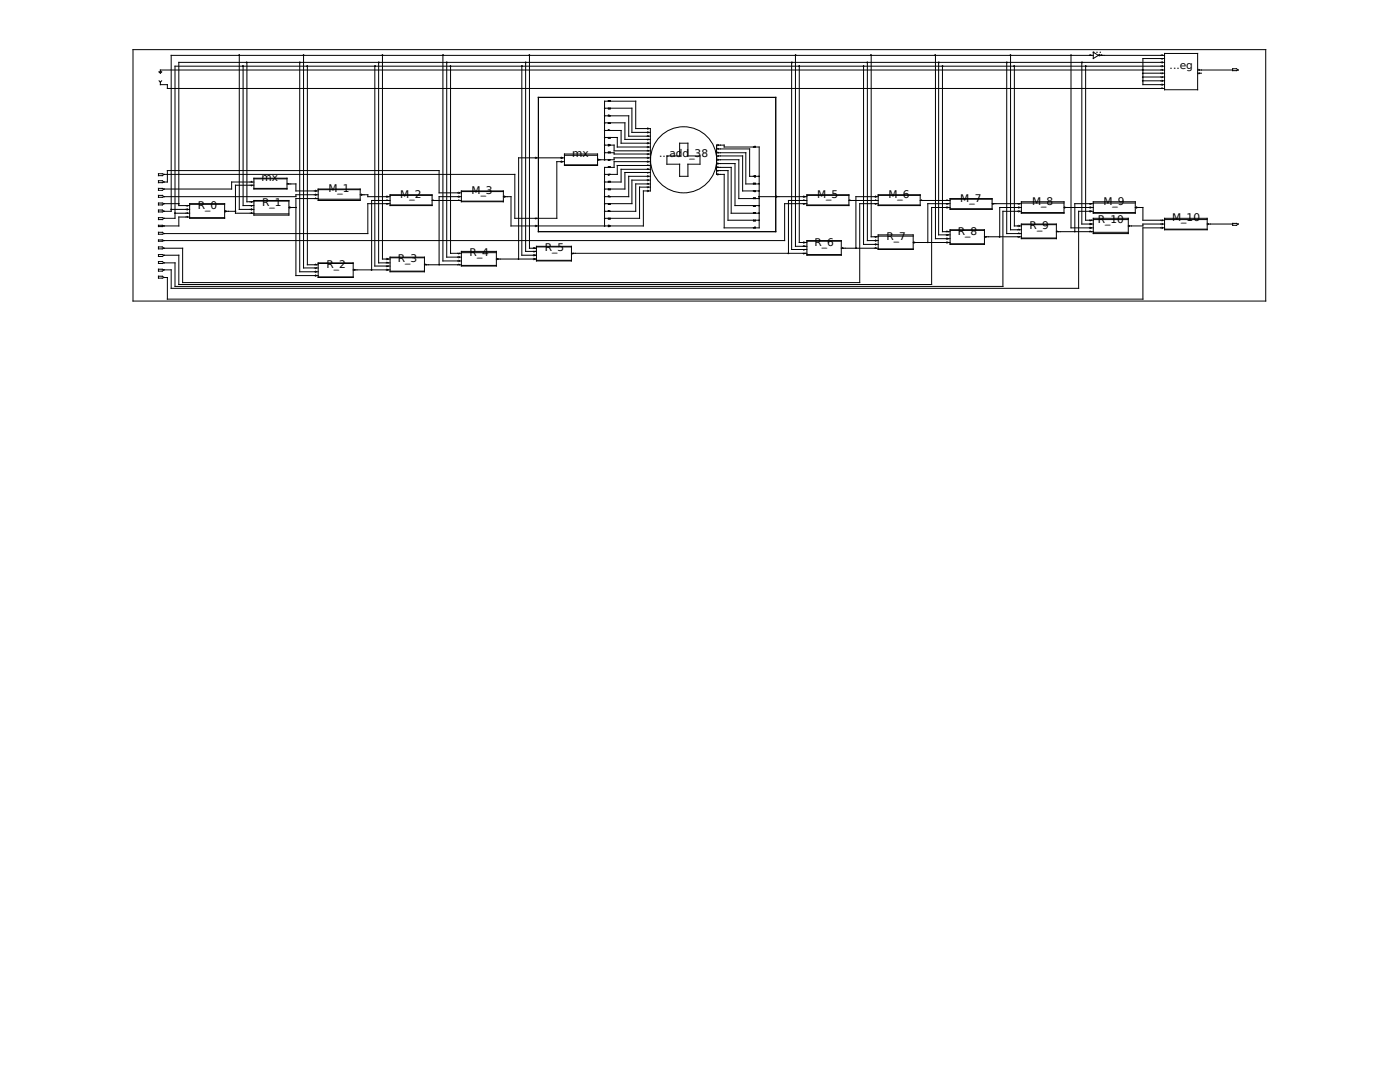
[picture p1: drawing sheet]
<svg xmlns="http://www.w3.org/2000/svg" width="279mm" height="216mm" viewBox="0 0 279 216" stroke-linecap="round" stroke-linejoin="round" font-family="sans-serif">
<defs><g id="words">
<g font-size="2.1">
<text x="217.9" y="10.5">...</text>
<text x="233.4" y="13.8">...eg</text>
<text x="114.2" y="31.4">mx</text>
<text x="131.6" y="31.4">...add_38</text>
<text x="39.5" y="41.7">R_0</text>
<text x="52.2" y="36.2">mx</text>
<text x="52.3" y="41">R_1</text>
<text x="65.5" y="38.4">M_1</text>
<text x="79.9" y="39.5">M_2</text>
<text x="94.1" y="38.7">M_3</text>
<text x="163.1" y="39.5">M_5</text>
<text x="177.3" y="39.5">M_6</text>
<text x="191.6" y="40.3">M_7</text>
<text x="206" y="40.9">M_8</text>
<text x="220.2" y="40.9">M_9</text>
<text x="176.9" y="47.9">R_7</text>
<text x="191.1" y="46.9">R_8</text>
<text x="205.5" y="45.7">R_9</text>
<text x="219.1" y="44.6">R_10</text>
<text x="233.9" y="44.2">M_10</text>
<text x="65.2" y="53.5">R_2</text>
<text x="79.4" y="52.3">R_3</text>
<text x="93.7" y="51.2">R_4</text>
<text x="108.7" y="50.2">R_5</text>
<text x="162.6" y="49">R_6</text>
</g>
</g></defs>
<g fill="none" stroke="#000" stroke-width=".2">
<path d="M26.5 9.9h226.1v50.2h-226.1zM31.8 16.1l.2 .3M31.8 14.4h.5l-.3 .2zM32 16.4v.5h1.4v.8h199M32.3 16.1l-.3 .3M47.8 11v30.8h2.9M48.5 13.2v27.8h2.2M49.3 12.4v27.9h1.4M59.8 12.4v41.8h3.7M60.6 11v42.5h2.9M61.3 13.2v39.6h2.2M74.8 13.2v39.9h3.1"/>
<path d="M75.6 12.4v40.1h2.3M76.3 11v40.7h1.6M88.4 11v41.1h3.7M89.2 12.4v38.9h2.9M89.9 13.2v37.3h2.2M104.1 13.2v37.7h3M104.9 12.4v37.8h2.2M105.7 11v38.5h1.4M107.4 19.4h47.4v26.8h-47.4zM158 12.4v37.4h3M158.8 11v38.1h2.2M159.5 13.2v35.2h1.5"/>
<path d="M172.3 13.2v35.6h3M173.1 12.4v35.6h2.2M173.9 11v36.2h1.4M186.7 11v36.6h2.9M187.3 12.4v34.5h2.3M188.1 13.2v33h1.5M200.9 12.4v34.2h2.9M201.7 11v34.8h2.1M202.4 13.2v31.9h1.4M213.7 11v34.5h4.5M215.9 12.4v32.3h2.3M216.7 13.2v30.7h1.5"/>
<path d="M217.6 10.9l.2 .1M218.2 10.4l1 .6-1 .7zM218.2 11h-184v31.2h-1.4M219.6 11h12.8M219.8 10.9l.2 .1M228.1 16.1h4.3M228.1 15.4h4.3M228.1 14.6h4.3M231.9 10.9l.1 .1M231.9 17.5l.1 .2M231.9 16.8l.1 .1-.1 .1M231.9 16l.1 .1-.1 .2"/>
<path d="M231.9 13.1l.1 .1-.1 .1M231.9 12.3l.1 .1-.1 .2M231.9 13.8l.1 .2M232 15.4l-.1 .1M232 14.6l-.1 .1M232 11.7l-.1 .1M232.4 10.7h6.6v7.2h-6.6zM232.4 14h-200.4v.4M232.4 12.4h-196.7v28.6h2.1M232.4 13.2h-197.5v30.4h-2.1M232.4 11.7h-4.3v5.2h4.3M239 14.6h.8"/>
<path d="M239 14h7M239.3 13.8l.1 .2M239.4 14.6l-.1 .1M246 13.7h.8l.3 .3-1.1 .1zM31.6 34.7l1.2 .1-.4 .3h-.8zM31.6 39h.8l.4 .2-1.2 .2zM31.6 37.6l1.2 .1-.4 .3h-.8zM31.6 36.1h.8l.4 .2-1.2 .1zM32.8 36.3h.6v-2.3h54.2v4.5h4.5M50.2 36.2l.1 .1M50.3 37l-.1 .1M50.7 37h-3.7v5.5h3.7"/>
<path d="M50.7 36.3h-4.5v1.4h-13.4M50.7 35.6h6.6v2.1h-6.6zM50.7 35.7h6.6M50.7 37.6h6.6M57.3 36.7h1.8v1.4h4.4M57.4 36.6l.3 .1M63 39.5l.1 .1M63 38l.1 .1-.1 .1M63 38.7l.1 .2-.1 .1M63.5 39.6h-4.4v15.4h4.4M63.5 38.9h-4.4v.3h-26.3M63.5 37.8h8.4"/>
<path d="M63.5 37.7h8.4v2.3h-8.4zM63.5 39.8h8.4M71.9 38.9h1.5v.3h4.5M72.1 38.7l.2 .2-.2 .1M77.2 39.9l.3 .1M77.2 39.1l.3 .1-.3 .2M77.9 38.9h8.3v2.1h-8.3zM77.9 39h8.3M86.4 39.9l.2 .1M91.6 38.4l.1 .1-.1 .1M91.6 39.1l.1 .1-.1 .2M91.6 39.9l.1 .1"/>
<path d="M92.1 38.2h8.4M92.1 38.1h8.4v2.2h-8.4zM92.1 39.2h-4.5v13.6M100.5 39.2h1.5v5.9h19.4M100.7 39.1l.1 .1-.1 .2M106.9 31.4l.2 .1-.2 .1M112 31.4l.3 .1-.3 .1M112 32.1l.3 .2-.3 .1M112.6 32.3h-1.5v11.3h-8.4v-8.8h-69.9M112.6 30.7h6.7v2.3h-6.7zM112.6 31h6.7M112.6 32.9h6.7"/>
<path d="M112.6 31.5h-9.1v20.2M119.4 31.7l.2 .2-.2 .1M120.7 31.9v-11.7h6.2v5.5h2.9v12.4h-1.4v7h-6.7M120.7 26h3.3v2.6h5.8M120.7 27.4h2.5v1.9h6.6M120.7 30.5h1.9v.2h7.2M120.7 29h.7M120.7 24.5h4v3.3h5.1M120.7 23.1h4.8v4.1h4.3M120.7 21.6h5.4v4.8h3.7M121.4 20.2v-.1h.4v.1M121.4 21.6v.1h.4v-.1"/>
<path d="M121.4 23.1v-.1l.3 .1M121.4 24.5v.1h.4v-.1M121.4 26v-.1l.3 .1M121.4 27.4v.2h.4v-.2M121.4 28.8l.3 .2-.2 .1h-.1zM121.4 30.5v-.1h.4v.1M121.4 31.9v.1l.3-.1M121.4 33.4v-.1h.4v.1M121.4 34.8v.1l.3-.1M121.4 36.3v-.1h.4v.1M121.4 37.7v.1h.4v-.1M121.4 39.2v-.1l.3 .1"/>
<path d="M121.7 29h.9v1.1h7.2M129.3 36.6l.1 .1M129.3 33.7l.1 .1M129.3 25.5l.1 .2-.1 .1M129.3 26.3l.1 .1-.1 .1M129.3 27.1l.1 .1M129.3 28.4l.1 .2-.1 .1M129.3 29.2l.1 .1-.1 .2M129.3 30l.1 .1M129.3 31.4l.1 .1-.1 .1M129.3 32.1l.1 .2-.1 .1M129.3 32.9l.1 .1"/>
<path d="M129.3 35.1l.1 .1-.1 .1M129.3 35.8l.1 .1-.1 .2M129.3 38l.1 .1-.1 .1M129.4 27.8l-.1 .1M129.4 30.7l-.1 .2M129.4 34.4l-.1 .1M129.4 37.3l-.1 .2M129.8 35.2h-4.3v4h-4.8M129.8 36.7h-2.9v5.5h-6.2M129.8 37.3h-2.2v6.3h-6.9M129.8 35.9h-3.7v4.7h-5.4M129.8 34.4h-5.1v3.3h-4"/>
<path d="M129.8 33.8h-5.8v2.5h-3.3M129.8 33h-6.6v1.8h-2.5M129.8 32.3h-7.2v1.1h-1.9v11.7M129.8 31.5h-7.2v.4h-3.3M135.6 28.6h1.7v2.5h2.4v1.7h-2.4v2.4h-1.7v-2.4h-2.5v-1.7h2.5zM143 29h1.5v.3h7v16.2h-7v-10.7h-1.5zM143 29.7h6.6v5.5h.9M143 31.1h5.2v7h3.3M143 34h2.3v9.9h6.2M143 33.4h2.9v9.1h5.6M143 32.6h3.7v8.4h4.8M143 31.9h4.4v7.7h4.1"/>
<path d="M143 30.5h5.8v6.2h2.7M143.3 28.8l.1 .2-.1 .1M143.3 29.6l.1 .1M143.3 30.4l.1 .1M143.3 31.7l.1 .2-.1 .1M143.3 32.5l.1 .1-.1 .2M143.3 33.3l.1 .1M143.3 34.7l.1 .1-.1 .1M143.4 31.1l-.1 .1M143.4 34l-.1 .2M150.4 36.7v-.1h.3v.1M150.4 39.6v-.1h.3v.1"/>
<path d="M150.5 29.3l.1-.1 .1 .1M150.5 35.2l.2-.1v.2zM150.5 38.1l.1 .1 .1-.1M150.7 35.2h.8M151.5 39.2h9.5M154.9 39.1l.2 .1-.2 .2M160.4 39.9l.3 .1M160.4 39.1l.3 .1-.3 .2M161 38.9h8.4v2.1h-8.4zM161 39h8.4M169.5 39.9l.3 .1M174.8 39.9l.1 .1"/>
<path d="M174.8 39.1l.1 .1-.1 .2M175.3 38.9h8.3v2.1h-8.3zM175.3 39.2h-4.5v10.3M175.3 39h8.3M183.9 39.9l.1 .1M189 39.9l.2 .1M189.6 39.6h8.4v2.2h-8.4zM189.6 39.8h8.4M31.6 45l1.2 .1-1.2 .1zM31.6 52.2h.8l.4 .3-1.2 .1zM31.6 40.5l1.2 .1-.4 .3h-.8zM31.6 43.4l1.2 .2-.4 .2h-.8z"/>
<path d="M31.6 46.4h.8l.4 .2-1.2 .1zM31.6 53.7l1.2 .1-.4 .3h-.8zM31.6 49.3h.8l.4 .2-1.2 .2zM31.6 47.9l1.2 .1-1.2 .1zM31.6 50.8l1.2 .1-.4 .3h-.8zM31.6 41.9h.8l.4 .3-1.2 .1zM31.6 55.1h.8l.4 .3-1.2 .1zM32.8 40.6h2.9M34.2 41.8h3.6M34.9 42.5h2.9M37.3 41.7l.2 .1-.2 .1M37.3 42.4l.2 .1"/>
<path d="M37.3 43.2l.2 .1M37.5 41l-.2 .1M37.8 43.3h-2.1v1.8h-2.9M37.8 40.6h7v3h-7zM37.8 40.8h7M37.8 43.4h7M44.8 42.2h2.2M45 42l.2 .2-.2 .1M50.2 41.7l.1 .1-.1 .1M50.2 42.4l.1 .1M50.3 40.3l-.1 .1M50.3 41l-.1 .1"/>
<path d="M50.7 40h7v2.9h-7zM50.7 40.1h7M50.7 42.7h7M57.7 41.4h1.4M57.8 41.3l.2 .1-.2 .1M63 52.7l.1 .1M63 54.1l.1 .1-.1 .2M63 54.9l.1 .1-.1 .1M63.1 53.5l-.1 .1M63.5 52.5h7v2.9h-7zM63.5 52.6h7M63.5 55.2h7"/>
<path d="M70.5 53.8h7.4M70.6 53.7l.3 .1-.3 .2M77.2 51.6l.3 .1-.3 .1M77.2 52.3l.3 .2M77.2 53.7l.3 .1-.3 .2M77.5 53.1l-.3 .1M77.5 40.6l-.3 .2M77.9 40.6h-4.5v6h-40.6M77.9 40.9h8.3M77.9 40h-3.7v13.8M77.9 51.3h6.8v2.9h-6.8zM77.9 51.4h6.8"/>
<path d="M77.9 54.1h6.8M84.7 52.8h7.4M85 52.7l.1 .1M86.2 40h5.9M91.6 51.9l.1 .2-.1 .1M91.6 51.2l.1 .1-.1 .1M91.6 52.7l.1 .1M91.7 50.5l-.1 .2M92.1 50.2h7v2.9h-7zM92.1 40.1h8.4M92.1 50.4h7M92.1 53h7"/>
<path d="M99.1 51.7h8M99.2 51.6l.2 .1-.2 .1M106.6 49.4l.2 .1M106.6 50.8l.2 .1-.2 .2M106.6 51.6l.2 .1-.2 .1M106.8 50.2l-.2 .1M106.9 45l.2 .1-.2 .1M107.1 43.6l-.2 .1M107.1 49.1h6.9v3h-6.9zM107.1 49.3h6.9M107.1 51.9h6.9M114 50.5h47"/>
<path d="M114.4 50.5l-.1 .2M121.4 40.6v.2h.4v-.2M121.4 42.2v-.2l.3 .2M121.4 43.6v.1h.4v-.1M121.4 45l.3 .1-.3 .1zM150.4 41v.1h.3v-.1M150.4 42.5v-.1h.3v.1M150.4 43.9v.2h.3v-.2M150.5 45.5l.1-.2 .1 .2M160.4 48.3l.3 .1-.3 .1M160.4 49l.3 .1M160.7 49.8l-.3 .1"/>
<path d="M160.7 40.6l-.3 .2M160.7 50.5l-.3 .2M161 40.6h-4.4v7.4h-123.8M161 40.9h8.4M161 40h-3.6v10.5M161 48h6.9v2.9h-6.9zM161 48.1h6.9M161 50.8h6.9M167.9 49.5h7.4M168.1 49.4l.2 .1M169.4 40h5.9M174.8 47.9l.1 .1-.1 .1"/>
<path d="M174.8 48.6l.1 .2-.1 .1M174.8 49.4l.1 .1M174.9 47.2l-.1 .2M174.9 40.6l-.1 .2M175.3 40.6h-3.7v15.8h-135.2v-6.9h-3.6M175.3 46.9h6.9v2.9h-6.9zM175.3 40.9h8.3M175.3 47.1h6.9M175.3 49.7h6.9M182.2 48.4h7.4M182.4 48.3l.2 .1-.2 .1M183.6 40h6"/>
<path d="M189 46.1l.2 .1M189 47.5l.2 .1-.2 .2M189 41.3l.2 .1-.2 .1M189 48.3l.2 .1-.2 .1M189.2 46.9l-.2 .1M189.2 40.6l-.2 .2M189.6 40.6h-4.4v7.8M189.6 45.8h6.9v3h-6.9zM189.6 41.7h8.4M189.6 41.4h-3.7v15.4h-150.2v-5.9h-2.9M189.6 46h6.9M189.6 48.6h6.9"/>
<path d="M196.5 47.2h7.3M196.9 47.2l-.2 .2M198 40.6h5.8M198.4 40.6l-.3 .2M203.3 45l.2 .1-.2 .1M203.3 45.7l.2 .1M203.3 46.5l.2 .1M203.3 42l.2 .2-.2 .1M203.3 41.3l.2 .1-.2 .1M203.5 40.6l-.2 .2M203.5 47.2l-.2 .2M203.8 40.3h8.5v2.2h-8.5z"/>
<path d="M203.8 42.4h8.5M203.8 42.2h-3.6v15h-165.3v-4.7h-2.1M203.8 40.5h8.5M203.8 44.7h7v2.9h-7zM203.8 44.8h7M203.8 47.5h7M203.8 41.4h-4.3v5.8M210.8 46.2h7.4M210.9 46.1l.3 .1M212.3 41.4h5.9M212.5 41.3l.1 .1-.1 .1M217.6 45.3l.2 .2-.2 .1"/>
<path d="M217.6 44.6l.2 .1-.2 .1M217.6 46.1l.2 .1M217.6 41.3l.2 .1-.2 .1M217.6 42l.2 .2-.2 .1M217.8 43.9l-.2 .2M217.8 40.6l-.2 .2M218.2 40.3h8.4v2.2h-8.4zM218.2 43.6h7v3h-7zM218.2 42.4h8.4M218.2 42.2h-2.9v15.3h-181.1v-3.7h-1.4M218.2 40.6h-3.7v5.6M218.2 40.5h8.4"/>
<path d="M218.2 43.8h7M218.2 46.4h7M225.3 45l.1 .1-.1 .1M226.6 41.4h1.5v2.5h4.3M226.8 41.3l.1 .1-.1 .1M231.9 44.6l.1 .1-.1 .1M231.9 45.3l.1 .2-.1 .1M232 43.9l-.1 .2M232.4 43.6h8.5v2.2h-8.5zM232.4 45.5h-4.3v14.2h-194.7v-4.3h-.6M232.4 44.7h-4.3v.4h-2.9M232.4 43.8h8.5"/>
<path d="M232.4 45.7h8.5M240.9 44.7h5.1M241 44.6l.2 .1-.2 .1M246 44.6l1.1 .1-.3 .3h-.8z"/>
<circle cx="219.4" cy="11" r=".15"/>
<circle cx="120.7" cy="37.8" r=".05"/>
<circle cx="120.7" cy="39.2" r=".05"/>
<circle cx="120.7" cy="36.3" r=".05"/>
<circle cx="120.7" cy="26" r=".05"/>
<circle cx="120.7" cy="29" r=".05"/>
<circle cx="120.7" cy="30.4" r=".05"/>
<circle cx="120.7" cy="34.8" r=".05"/>
<circle cx="120.7" cy="31.9" r=".05"/>
<circle cx="120.7" cy="21.6" r=".05"/>
<circle cx="120.7" cy="24.6" r=".05"/>
<circle cx="120.7" cy="27.5" r=".05"/>
<circle cx="120.7" cy="23.1" r=".05"/>
<circle cx="136.4" cy="31.9" r="6.6"/>
<circle cx="151.5" cy="38.1" r=".05"/>
<circle cx="151.5" cy="36.7" r=".05"/>
<circle cx="151.5" cy="35.2" r=".05"/>
<circle cx="151.5" cy="39.6" r=".05"/>
<circle cx="151.5" cy="39.2" r=".05"/>
<circle cx="47" cy="42.1" r=".05"/>
<circle cx="59.1" cy="41.4" r=".05"/>
<circle cx="74.1" cy="53.9" r=".05"/>
<circle cx="87.7" cy="52.8" r=".05"/>
<circle cx="103.4" cy="51.7" r=".05"/>
<circle cx="120.7" cy="45.1" r=".05"/>
<circle cx="120.7" cy="40.7" r=".05"/>
<circle cx="120.7" cy="43.6" r=".05"/>
<circle cx="120.7" cy="42.1" r=".05"/>
<circle cx="151.5" cy="44" r=".05"/>
<circle cx="151.5" cy="42.5" r=".05"/>
<circle cx="151.5" cy="41" r=".05"/>
<circle cx="157.3" cy="50.6" r=".05"/>
<circle cx="170.9" cy="49.5" r=".05"/>
<circle cx="185.2" cy="48.4" r=".05"/>
<circle cx="199.5" cy="47.3" r=".05"/>
<circle cx="214.5" cy="46.2" r=".05"/>
</g>
<g fill="#000" stroke="#000" stroke-width=".2">
<circle cx="47.7" cy="11" r=".05"/>
<circle cx="48.5" cy="13.2" r=".05"/>
<circle cx="49.2" cy="12.5" r=".05"/>
<circle cx="59.8" cy="12.5" r=".05"/>
<circle cx="60.6" cy="11" r=".05"/>
<circle cx="61.3" cy="13.2" r=".05"/>
<circle cx="74.9" cy="13.2" r=".05"/>
<circle cx="75.6" cy="12.5" r=".05"/>
<circle cx="76.3" cy="11" r=".05"/>
<circle cx="88.4" cy="11" r=".05"/>
<circle cx="89.2" cy="12.5" r=".05"/>
<circle cx="89.9" cy="13.2" r=".05"/>
<circle cx="104.2" cy="13.2" r=".05"/>
<circle cx="104.9" cy="12.5" r=".05"/>
<circle cx="105.6" cy="11" r=".05"/>
<circle cx="158.1" cy="12.5" r=".05"/>
<circle cx="158.8" cy="11" r=".05"/>
<circle cx="159.5" cy="13.2" r=".05"/>
<circle cx="172.3" cy="13.2" r=".05"/>
<circle cx="173.1" cy="12.5" r=".05"/>
<circle cx="173.8" cy="11" r=".05"/>
<circle cx="186.6" cy="11" r=".05"/>
<circle cx="187.4" cy="12.5" r=".05"/>
<circle cx="188.1" cy="13.2" r=".05"/>
<circle cx="200.9" cy="12.5" r=".05"/>
<circle cx="201.7" cy="11" r=".05"/>
<circle cx="202.4" cy="13.2" r=".05"/>
<circle cx="213.8" cy="11" r=".05"/>
<circle cx="215.9" cy="12.5" r=".05"/>
<circle cx="216.7" cy="13.2" r=".05"/>
<circle cx="228" cy="13.9" r=".05"/>
<circle cx="228" cy="15.4" r=".05"/>
<circle cx="228" cy="14.7" r=".05"/>
<circle cx="228" cy="16.1" r=".05"/>
<circle cx="34.2" cy="41.8" r=".05"/>
<circle cx="34.9" cy="42.5" r=".05"/>
<circle cx="35.7" cy="40.7" r=".05"/>
</g>
<use href="#words"/>
</svg>
